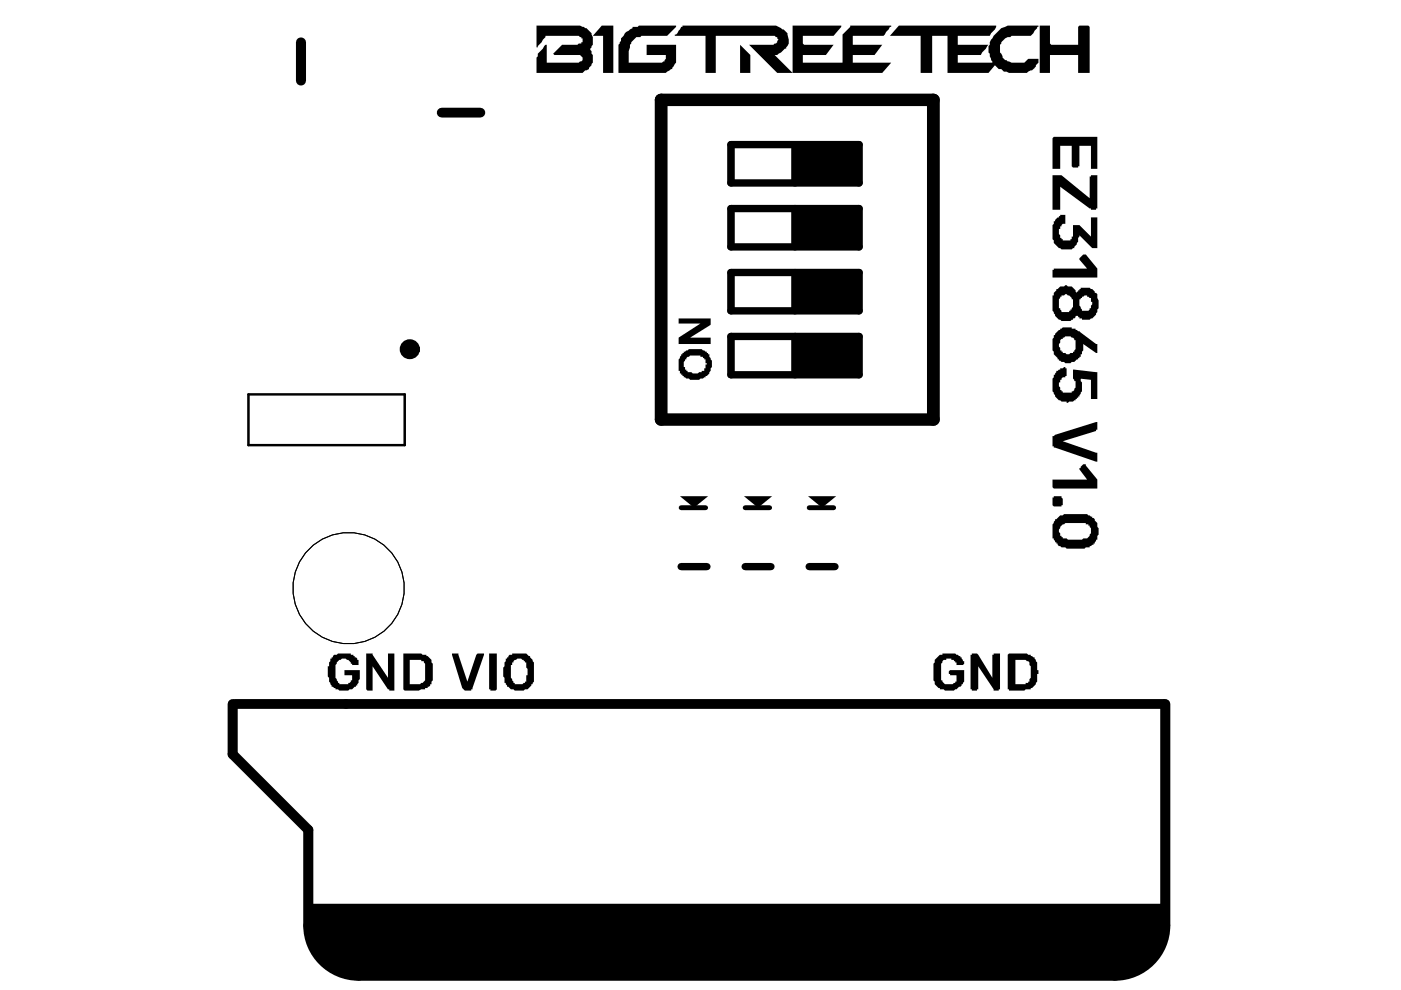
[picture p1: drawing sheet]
<svg xmlns="http://www.w3.org/2000/svg" width="297mm" height="210mm" viewBox="0 0 297 210" stroke-linecap="round" stroke-linejoin="round" font-family="sans-serif">
<circle cx="73.9" cy="124.7" r="11.8" fill="none" stroke="#000" stroke-width=".21"/>
<g fill="#000">
<path d="M223.2 29.3l.2-.3h9.3v6.8h-1.4v-4.9h-2.4v4.4h-.3v.2h-1.1l-.3-.2v-4.4h-2.4v4.9h-1.6zM223.2 37.2h1.9l5.9 4.8v-4.6h.3v-.2h1.4v7h-.3v.3h-1.1v-.3h-.3l-6.2-4.6v4.9h-1.6zM223.4 46.9h.3a.96 .96 0 0 1 .8-.8v-.3h.3v-.2h1.1v1.9h-.6l-.2 .2v.3h-.3v.5h-.3v1.1l.3 .3v.5h.3v.3h.2v.3h1.7v-.3h.2v-.5h.3v-2.5h1.4l2.4 2.5v-4.1h1.4v6.5h-1.1l-2.7-2.7v.3l-.3 .2v.9l-.6 .8a1.46 1.46 0 0 1-1.9 .8h-1l-.3-.3h-.3l-.5-.5a.86 .86 0 0 1-.6-1.1 1.84 1.84 0 0 1-.2-1.6v-1.7l.2-.2zM223.2 57.2h.2v-.3h7.1l-1.6-1.9a1.55 1.55 0 0 1 1-1h.3l2.5 2.9v1.9h-9.5zM143.9 67.5h6.8v1.4l-4.4 2.7h4.4v1.3h-6.8v-1.3l4.6-3h-4.6zM224 78.6l.8-.2v-.3h.5l.3-.3h.3v.3h.2v1.6h-.2v.3h-.6l-.2 .3v.2h-.3v.6h-.3v.8l.3 .3v.5h.3v.3h.2v.2h1.9v-.2h.3a2.5 2.5 0 0 0 .5-2.2h-.2v-.3a2.44 2.44 0 0 1-.3-2.1l5.2 .5v5.7h-1.4v-4.1l-2.4-.2h.2v.5l.3 .3v.5a2.5 2.5 0 0 1-.5 2.2v.3h-.3v.2h-.3v.3h-.3v.3h-.2l-.3 .2h-.8l-.3 .3h-.3v-.3a1.55 1.55 0 0 1-1.3-.2h-.3l-.3-.3-.5-.5v-.3a2.79 2.79 0 0 1-.5-2.5v-1l.2-.3v-.6h.3zM223.2 92.5l9.5-3v1.6h-.3v.3l-7.1 2.1 7.4 2.5v1.9l-9.3-3v-.3h-.2zM144.2 105.2h5.9l-3 2.4zM157.7 105.2h6l-3 2.4zM171.3 105.2h6l-3 2.4zM223.2 101.7h7.3l-1.6-2.2v-.3h.2v-.2l.6-.6h.5v.3l2.5 3v1.9h-9.3l-.2-.3zM223.2 105.5h.2v-.3h1.7v.3l.2 .3v1.3h-.2v.3h-1.7l-.2-.3z"/>
<path d="M70 139.6h.3v-.2h.3v-.3l.3-.3h.5l.3-.2h2.7v.2h.5v.3h.3v.3h.3l.2 .2v.3h.3v1.1h-1.3v-.3h-.3a.96 .96 0 0 0-.8-.8l-.3-.3h-.5a1.92 1.92 0 0 0-1.7 2.2v.3a2.79 2.79 0 0 0 .6 2.4v.3h.2v.3h1.9v-.3h.3l.3-.3v-.2h.3v-1.1h-1.7v-1.1h3.3v.3a2.14 2.14 0 0 1-.3 1.9v.5l-.3 .3v.2h-.2v.3h-.3a.86 .86 0 0 1-1.1 .6 1.85 1.85 0 0 1-1.6 .2h-.6l-.2-.2h-.6v-.3l-.8-.3v-.3l-.5-.8v-.8l-.3-.3v-2.1h.3v-.8l.2-.3zM77.6 138.6h1.4v.2l3.3 4.9v-5.1h1.3v7.8h-1.1v-.2h-.2l-3.3-4.9v5.1h-1.1l-.3-.2zM95.8 138.6h1.4l1.9 5.9 1.9-5.7 .3-.2h1.3l-2.4 7.6h-.3v.2h-1.4l-.5-.5zM103.7 138.6h1.6v7.6l-.2 .2h-1.1v-.2h-.3zM198.2 139.9l.5-.5a.86 .86 0 0 1 1.1-.6v-.2h1.4a2.51 2.51 0 0 1 2.1 .5h.3v.3h.3l.3 .8h.2v.5l-.2 .3h-1.4v-.5h-.3v-.3h-.2v-.3h-.6v-.3h-1.1v.3h-.5a2.79 2.79 0 0 0-.6 2.5v1.9h.3a.95 .95 0 0 0 1.4 .8h.8l.3-.3h.2v-.3h.3v-1.3h-1.4v-.3h-.2v-.5l.2-.3h3v2.4l-.2 .3v.3h-.3v.2l-.3 .3h-.3l-.2 .3a2.8 2.8 0 0 1-2.5 .5h-.2l-.3-.2h-.8v-.3h-.3l-.3-.3a.86 .86 0 0 1-.5-1.1l-.3-.2v-2.5a1.54 1.54 0 0 1 .3-1.3zM205.8 138.8h.3v-.2h1l.3 .2 3 4.9v-4.9h.3v-.2h1.3v7.6h-.2v.2h-1.1v-.2l-3.3-4.9v4.9h-.3v.2h-1v-.2h-.3zM65.2 191.6h181.9v4.6a10.6 10.6 0 0 1-10.7 10.7h-160.4a10.6 10.6 0 0 1-10.6-10.7z"/>
<path d="M113.7 5.4h9.3l.8 .3a3.8 3.8 0 0 1 1.9 2.2 2.79 2.79 0 0 1-.5 2.4v.3l.2 .3v.5l.3 .3v1.6l-.3 .3v.2l-.5 .6v.2l-.8 .3-.6 .6h-9.8v-3.3l.3-.3a.86 .86 0 0 1 .6-1l.5-.6 .3-.5 .3-.3h.2v3.8h6.8l.3-.3h.3a.76 .76 0 0 0 .2-.9 .76 .76 0 0 0-.8-.4h-5.1l-.3-.3 1.9-1.9h3.2l.3-.3h.6v-.2h.2v-.9h-.2v-.2h-.3l-.3-.3h-7v.3l-1.7 1.9v.2h-.3v.3zM127.6 5.4h2.4v10.1h-2.1v-7.9h-2.2zM132.5 7.1l1.6-1.1v-.3h1.1l.3-.3h7.8v.3l-1.9 1.9h-5.4l-.3 .3a1.03 1.03 0 0 0-1.3 .5l-.6 .6v.2l-.2 .3v.5l-.3 .9v2.4h7.1l.2-.3h.3v-.3l.3-.2v-.8h-4.1v-2.2h6.2v3.8l-.8 1.1v.2h-.2l-1.1 .9h-10.1v-6l.6-.8v-.6l.5-.5zM144.4 5.7h.3v-.3h19.3a1.92 1.92 0 0 1 1.6 .6l.3 .2h.2l.9 .9 .2 1.6a1.32 1.32 0 0 1-.5 1.3v.3h-.3l-.8 .8-.8 .6h-.6l3.8 3.8v-10.1h10.4v.3l-1.7 1.9h-6.5v1.6l.3 .3h6.2l-1.6 2.2h-4.9v1.6h8.4v-6l1.7-1.6v-.3h8.6v.3h-.2l-1.4 1.9h-6.5v1.9h6.2l-1.6 2.2h-4.6v1.6h8.1l-1.9 2.2h-22.2l-6-6h5.2l.8-.5v-.3l.3-.3-.3-.3v-.2h-.3l-.3-.3h-12.4v7.9h-2.2v-7.9h-6.5v-.3h.2l.3-.2zM190.6 5.4h20.6a2.19 2.19 0 0 1-1.1 1.7l-.2 .5h-6.8v1.9h6.5l-1.4 1.6-.2 .6h-4.9v1.6h7.3l-.5-1.4v-.5l-.3-.3v-1.3l.3-.3a1.32 1.32 0 0 1 .5-1.4l.3-.5 1.6-1.6 1.4-.6h6.5v.3h-.3v.3l-.5 .5a1.55 1.55 0 0 1-1.1 1.1h-3.8l-.3 .3a1.85 1.85 0 0 0-1.9 1.3l-.3 .3v1.6l.6 .8a.96 .96 0 0 0 .8 .8l.3 .3 .8 .3h2.7l.8-.8h2.2a1.03 1.03 0 0 1-.6 1.3v.3l-.8 .8-.8 .3-.3 .3h-3.8l-.5-.3h-.6l-.5-.6h-.5l-.9-.8-1.3 1.7h-8.7v-7.9h-3.3v7.9h-2.4v-7.9h-6.5zM220.4 5.4h2.2v3.8l.3 .3h5.7v-3.8l.3-.3h1.9l.2 .3v9.8h-2.4v-3.8h-6v3.8h-2.2zM156.9 9.5l2.2 2.2v3.8h-2.2z"/>
<path d="M224 61.3h.2a1.03 1.03 0 0 1 1.4-.6l.3-.2 .8 .2a.86 .86 0 0 1 1.1 .6l.5 .8v-.3h.3v-.2h.3v-.3h.2v-.3h.6a2.5 2.5 0 0 1 2.4 .8v.3h.3l.3 .3v.8l.2 .5v1.7l-.2 .2v.6l-.3 .2v.3l-.6 .5a2.8 2.8 0 0 1-2.4 .6v-.3h-.5v-.3h-.3v-.2h-.3v-.3v.3h-.3v.2l-.2 .3h-.3v.3h-.3l-.2 .3h-.6a2.5 2.5 0 0 1-2.4-.9l-.6-.8v-.2a2.14 2.14 0 0 1-.2-1.9v-1.7h.2a.86 .86 0 0 1 .6-1zM224.8 62.9v.3l-.3 .3v1.9h.3l.3 .8h1.6v-.3h.3v-.3h.2v-.2l.3-.3v-1.6h-.3a.96 .96 0 0 0-.8-.9l-.3-.2h-.2l-.3 .2h-.5v.3zM228.9 63.5a2.5 2.5 0 0 0 .5 2.1v.3h1.4l.2-.3v-.2h.3v-.6l.3-.3v-.5h-.3v-.8l-.8-.3v-.3h-.6l-.2 .3h-.3v.3h-.3v.3z"/>
<path d="M223.4 71h.3v-.2l.3-.3 .5-.5h.3v-.3h.3a1.85 1.85 0 0 1 1.6-.3h.5v.3h.8v.3l.9 .2 3.5 2.7h.3v1.9h-.3l-2.7-1.9v1.4l-.3 .3v.5h-.3v.6h-.2v.2h-.3v.3h-.3a.86 .86 0 0 1-1.1 .5l-.2 .3h-1.1l-.3-.3h-.5l-.3-.2h-.3v-.3h-.3v-.3l-.2-.2a.86 .86 0 0 1-.6-1.1 1.84 1.84 0 0 1-.2-1.7v-1l.2-.3zM224.8 72.1v.6a.68 .68 0 0 0 0 1.1v.5h.3v.3h.2v.2h.6a.68 .68 0 0 0 1.1 0h.5v-.2h.3v-.3l.2-.3v-1.9h-.2v-.2l-.3-.3h-.3l-.2-.3h-1.1l-.3 .3h-.3v.3h-.2z"/>
<path d="M144.4 75.1h.3v-.3h.3v-.2h.2a2.8 2.8 0 0 1 2.5-.6h1.1l.2 .3 .9 .3v.2h.2v.3h.3v.6a2.5 2.5 0 0 1 .5 2.1l-.2 .3v.5l-.3 .3a.96 .96 0 0 1-.8 .8v.3h-.3l-.3 .3h-.5l-.3 .2h-1.9l-.2-.2h-.6l-.3-.3h-.2v-.3h-.3v-.3h-.3v-.2h-.2v-.6h-.3v-1a2.5 2.5 0 0 1 .5-2.2zM145.2 76.2v.3l-.2 .2v1.1h.2v.6h.3v.2h.3v.3h.8l.3 .3h1.1l.2-.3h.6v-.3h.5v-.5h.3v-.8h.3v-.3h-.3v-.8h-.3v-.3h-.3v-.2h-.5v-.3h-.8a2.51 2.51 0 0 0-2.2 .5v.3z"/>
<path d="M223.7 110.1h.3l.2-.3a.86 .86 0 0 1 1.1-.5l.3-.3h3.5a2.51 2.51 0 0 1 2.2 .5h.3v.3h.2l.3 .3v.3a1.03 1.03 0 0 1 .6 1.3l.2 .3v1.3l-.2 .3v.8h-.3l-.3 .8h-.3v.3l-.8 .3v.3h-.8l-.3 .2h-3.8l-.2-.2h-.8l-.3-.3h-.3l-.3-.3v-.3h-.2v-.2h-.3l-.3-.8h-.2v-1.7a2.5 2.5 0 0 1 .5-2.1zM224.8 111.7v.3a.68 .68 0 0 0 0 1.1v.5h.3v.3h.2v.3h.8l.3 .2h3l.3-.2h.2a.82 .82 0 0 0 1.1-.9l.3-.2v-1.1l-.3-.3v-.3h-.2v-.2h-.6v-.3h-3a2.5 2.5 0 0 0-2.4 .8z"/>
<path d="M85.5 138.6h3.8l.3 .2h.8v.3h.3l.2 .3a.86 .86 0 0 1 .6 1.1l.3 .2v3.6l-.3 .2v.6h-.3v.2l-.3 .3h-.2v.3h-.6v.3h-.8l-.5 .2h-3l-.3-.2zM86.9 139.9v5.2h2.1l.3-.3a.95 .95 0 0 0 .8-1.4v-2.7l-.2-.2v-.3h-.6v-.3z"/>
<path d="M107.2 139.6h.3v-.2h.3v-.3l.2-.3h.6v-.2h2.2a1.03 1.03 0 0 1 1.3 .5h.3v.3l.3 .2a2.79 2.79 0 0 1 .5 2.5v2.4l-.3 .3v.3h-.2v.2l-.3 .3a.86 .86 0 0 1-1.1 .6 1.85 1.85 0 0 1-1.6 .2h-.6l-.2-.2a.86 .86 0 0 1-1.1-.6h-.3l-.3-.8h-.2v-1.1a1.84 1.84 0 0 1-.3-1.6v-.6l.3-.2v-.8l.2-.3zM108.6 140.5v.5h-.3v1.4a2.5 2.5 0 0 0 .6 2.1v.3h.2v.3h1.7l.2-.3h.3v-.3h.3v-1.3h.2v-1.4l-.2-.3v-1h-.3v-.3h-.3v-.3h-.2l-.3-.3h-.8l-.8 .6v.3z"/>
<path d="M213.7 138.8l.2-.2h3.8l.3 .2h.5v.3l.9 .3v.2a2.79 2.79 0 0 1 .5 2.5h.3v.8h-.3v.3a2.5 2.5 0 0 1-.8 2.4l-.3 .3h-.3v.3h-1l-.3 .2h-3.3v-.2h-.2zM215.3 139.9v5.2h2.2v-.3h.5v-.3h.3v-.5l.2-.3v-2.4l-.2-.3v-.5l-.8-.6z"/>
</g>
<path d="M155 30.7h27.1v8.1h-27.1zM168.6 30.7v8.1M155 44.2h27.1v8.2h-27.1zM155 57.8h27.1v8.1h-27.1zM168.6 44.2v8.2M168.6 57.8v8.1M155 71.3h27.1v8.2h-27.1zM168.6 71.3v8.2M144.4 120.1h5.5M158 120.1h5.4M171.6 120.1h5.4" fill="none" stroke="#000" stroke-width="1.6"/>
<path d="M144.4 107.6h5.2M158 107.6h5.2M171.6 107.6h5.1" fill="none" stroke="#000" stroke-width="1.1"/>
<g fill="none" stroke="#000" stroke-width="2.1">
<path d="M63.8 9v8.1M93.7 23.9h8.1M49.3 149.3v10.6l16.1 16v20.3a10.7 10.7 0 0 0 10.6 10.7h160.4a10.7 10.7 0 0 0 10.7-10.7v-46.9M49.9 149.3h196.9"/>
<circle cx="86.9" cy="74" r="1.07"/>
</g>
<path d="M140.2 21.2h57.7v67.8h-57.7z" fill="none" stroke="#000" stroke-width="2.7"/>
<path d="M52.7 83.6h33.1v10.8h-33.1z" fill="none" stroke="#000" stroke-width=".53"/>
<g fill="#000">
<path d="M168.6 30.7h13.5v8.1h-13.5z" fill-rule="evenodd"/>
<path d="M168.6 44.2h13.5v8.2h-13.5z" fill-rule="evenodd"/>
<path d="M168.6 57.8h13.5v8.1h-13.5z" fill-rule="evenodd"/>
<path d="M168.6 71.3h13.5v8.2h-13.5z" fill-rule="evenodd"/>
</g>
</svg>
